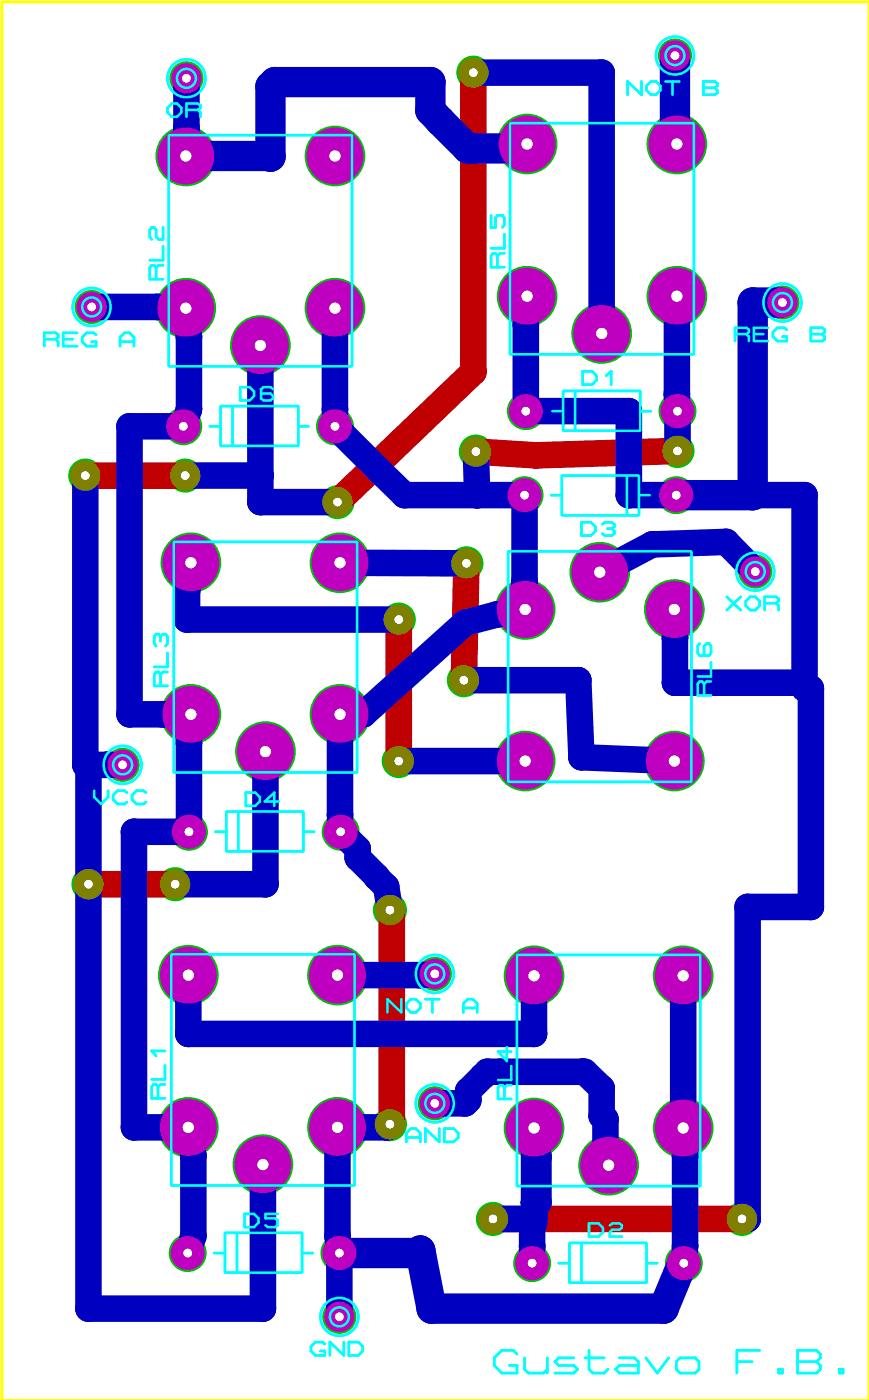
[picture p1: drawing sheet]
<svg xmlns="http://www.w3.org/2000/svg" width="58mm" height="94mm" viewBox="0 0 58 94" stroke-linecap="round" stroke-linejoin="round" font-family="sans-serif">
<g fill="#00c000">
<circle cx="26.7" cy="41.5" r="1.14"/>
<circle cx="26.7" cy="51" r="1.14"/>
<circle cx="33" cy="81.7" r="1.14"/>
<circle cx="49.7" cy="81.7" r="1.14"/>
<circle cx="31.2" cy="37.8" r="1.14"/>
<circle cx="31.1" cy="45.6" r="1.14"/>
<circle cx="5.9" cy="59.3" r="1.14"/>
<circle cx="11.7" cy="59.3" r="1.14"/>
<circle cx="45.4" cy="30.2" r="1.14"/>
<circle cx="31.9" cy="30.3" r="1.14"/>
<circle cx="12.4" cy="31.9" r="1.14"/>
<circle cx="5.7" cy="31.9" r="1.14"/>
<circle cx="22.6" cy="33.7" r="1.14"/>
<circle cx="31.7" cy="4.9" r="1.14"/>
<circle cx="26.1" cy="75.4" r="1.14"/>
<circle cx="26.1" cy="61" r="1.14"/>
<circle cx="12.6" cy="75.6" r="2.03"/>
<circle cx="22.6" cy="75.6" r="2.03"/>
<circle cx="17.6" cy="78.1" r="2.03"/>
<circle cx="22.6" cy="65.4" r="2.03"/>
<circle cx="12.6" cy="65.4" r="2.03"/>
<circle cx="12.4" cy="20.7" r="2.03"/>
<circle cx="22.4" cy="20.7" r="2.03"/>
<circle cx="17.4" cy="23.2" r="2.03"/>
<circle cx="22.4" cy="10.5" r="2.03"/>
<circle cx="12.4" cy="10.5" r="2.03"/>
<circle cx="12.8" cy="47.9" r="2.03"/>
<circle cx="22.8" cy="47.9" r="2.03"/>
<circle cx="17.8" cy="50.4" r="2.03"/>
<circle cx="22.8" cy="37.7" r="2.03"/>
<circle cx="12.8" cy="37.7" r="2.03"/>
<circle cx="35.8" cy="75.6" r="2.03"/>
<circle cx="45.8" cy="75.6" r="2.03"/>
<circle cx="40.8" cy="78.1" r="2.03"/>
<circle cx="45.8" cy="65.4" r="2.03"/>
<circle cx="35.8" cy="65.4" r="2.03"/>
<circle cx="35.3" cy="19.9" r="2.03"/>
<circle cx="45.3" cy="19.9" r="2.03"/>
<circle cx="40.3" cy="22.4" r="2.03"/>
<circle cx="45.3" cy="9.7" r="2.03"/>
<circle cx="35.3" cy="9.7" r="2.03"/>
<circle cx="45.2" cy="40.9" r="2.03"/>
<circle cx="35.2" cy="40.9" r="2.03"/>
<circle cx="40.2" cy="38.4" r="2.03"/>
<circle cx="35.2" cy="51" r="2.03"/>
<circle cx="45.2" cy="51" r="2.03"/>
<circle cx="45.4" cy="27.6" r="1.27"/>
<circle cx="35.2" cy="27.6" r="1.27"/>
<circle cx="45.8" cy="84.7" r="1.27"/>
<circle cx="35.6" cy="84.7" r="1.27"/>
<circle cx="22.8" cy="55.8" r="1.27"/>
<circle cx="12.7" cy="55.8" r="1.27"/>
<circle cx="22.7" cy="84" r="1.27"/>
<circle cx="12.6" cy="84" r="1.27"/>
<circle cx="22.4" cy="28.6" r="1.27"/>
<circle cx="12.3" cy="28.6" r="1.27"/>
<circle cx="35.1" cy="33.2" r="1.27"/>
<circle cx="45.3" cy="33.2" r="1.27"/>
<circle cx="50.6" cy="38.3" r="1.14"/>
<circle cx="12.5" cy="5.2" r="1.14"/>
<circle cx="29.1" cy="74" r="1.14"/>
<circle cx="29.1" cy="65.3" r="1.14"/>
<circle cx="45.2" cy="3.7" r="1.14"/>
<circle cx="6.1" cy="20.6" r="1.14"/>
<circle cx="52.4" cy="20.3" r="1.14"/>
<circle cx="22.7" cy="88.3" r="1.14"/>
<circle cx="8.2" cy="51.3" r="1.14"/>
</g>
<g fill="none" stroke="#0ff" stroke-width=".17">
<path d="M10.5 17.9l-.2-.1h-.1l-.2 .1v.8h.9M10.5 17.9v.8M10.9 15.2v.8h-.3l-.1-.1v-.5l-.2-.2h-.1l-.2 .2v.5l.2 .1M10.9 17.8h-.3l-.1 .1M10.9 16.5v.9h-.9M11.3 9.1h12.3v15.5h-12.3zM11.5 6.9h.4l.2 .3v.3l-.2 .3h-.4l-.3-.3v-.3zM12.5 7.4h.8M13.3 7.4l.1-.2v-.1l-.1-.2h-.8v.9M13.3 7.4l.1 .1v.3M32.9 14.4v.8h.3v-.6l.1-.2h.4l.1 .2v.5l-.1 .1M33.3 17.1l-.1-.1h-.2l-.1 .1v.8h.9"/>
<path d="M33.3 17.1v.8M33.8 15.7v.9h-.9M33.8 17h-.3l-.2 .1M34.2 8.3h12.3v15.4h-12.3zM43 5.5v.8l-1-.8v.8M43.3 5.8l.3-.3h.3l.3 .3v.3l-.3 .2h-.3l-.3-.2zM44.6 5.5h.9M45 5.5v.8M47.1 5.5h.8l.1 .1v.2l-.1 .1 .1 .2v.1l-.1 .1h-.8zM47.1 5.9h.8M3 22.7h.7M3.7 22.7l.2-.1v-.2l-.2-.1h-.7v.9"/>
<path d="M3.7 22.7l.2 .2v.3M4.2 22.7h.7M5.2 22.3h-1v.9h1M6.4 22.4l-.1-.1h-.5l-.3 .3v.3l.3 .3h.6v-.3h-.3M8 23.2v-.6l.3-.3h.4l.3 .3v.6M8 22.9h1M11.6 36.3h12.3v15.5h-12.3zM14.1 28.6h.7M14.8 27.2h5.2v2.7h-5.2zM15.6 27.3v2.6M16.1 26h.6l.3 .2v.3l-.3 .3h-.6zM18.3 26.1l-.2-.1h-.4l-.2 .1v.6l.2 .1h.4l.2-.1v-.2l-.2-.1h-.6"/>
<path d="M20 28.6h.7M34 37h12.3v15.4h-12.3zM36.9 33.2h.7M37 27.6h.7M37.6 31.9h5.2v2.6h-5.2zM37.7 26.2h5.2v2.7h-5.2zM38.5 26.2v2.6M38.9 35h.7l.3 .3v.3l-.3 .3h-.7zM39 24.9h.7l.3 .3v.3l-.3 .3h-.7zM40.3 35.1l.2-.1h.5l.1 .1v.2l-.1 .1M40.6 25.2l.3-.3v.9M40.7 35.4h.3"/>
<path d="M41 35.4l.1 .2v.2l-.1 .1h-.5l-.2-.1M42 31.9v2.6M42.8 33.2h.7M42.9 27.6h.7M49.2 22.4h.8M50 22.4l.2-.1v-.2l-.2-.1h-.8v.9M50 22.4l.2 .2v.3M50.5 22.4h.6M51.4 22h-.9v.9h.9M52.7 22.1l-.2-.1h-.4l-.3 .3v.3l.3 .3h.6v-.3h-.3M54.3 22h.8l.1 .1v.2l-.1 .1 .1 .2v.1l-.1 .2h-.8zM54.3 22.4h.8"/>
<path d="M6.3 53v.4l.5 .5 .4-.5v-.4M8.5 53.1l-.2-.1h-.4l-.3 .3v.3l.3 .3h.4l.2-.1M9.8 53.1l-.2-.1h-.5l-.3 .3v.3l.3 .3h.5l.2-.1M10.8 45.2l-.2-.2h-.1l-.2 .2v.8h.9M10.8 42.7l-.2-.2h-.1l-.2 .2v.4l.2 .2M10.8 42.7v.3M10.8 45.2v.8M10.8 42.7l.1-.2h.2l.1 .2v.4l-.1 .2M11.2 45h-.3l-.1 .2M11.2 43.8v.9h-.9M14.4 55.8h.8M15.2 54.4h5.1v2.7h-5.1z"/>
<path d="M16 54.4v2.6M16.5 53.1h.6l.3 .3v.3l-.3 .3h-.6zM18.7 53.7h-1l.7-.6v.9M20.3 55.8h.7M46.9 43.1l-.2 .2v.5l.2 .1h.6l.1-.1v-.5l-.1-.2h-.2l-.1 .2v.6M47.2 45.8l-.2-.1h-.1l-.2 .1v.8h.9M47.2 45.8v.8M47.6 45.7h-.3l-.1 .1M47.6 44.4v.9h-.9M48.7 40l.9 .9M49.6 40l-.9 .9M50 40.3l.2-.3h.4l.3 .3v.3l-.3 .3h-.4l-.2-.3z"/>
<path d="M51.2 40.4h.8M52 40.4l.2-.1v-.2l-.2-.1h-.8v.9M52 40.4l.2 .2v.3M10.6 72.9l-.1-.2h-.2l-.1 .2v.7h.8M10.6 72.9v.7M11 72.7h-.2l-.2 .2M11 71.4v.9h-.8M11 70.4h-.8l.3 .4M11.5 64h12.2v15.5h-12.2zM26.9 67v.9l-.9-.9v.9M27.2 76.5v-.6l.3-.3h.4l.3 .3v.6M27.2 76.2h1"/>
<path d="M27.5 67h.4l.3 .3v.3l-.3 .3h-.4l-.3-.3v-.3zM28.5 67h.9M29 67v.9M29.4 75.6v.9l-.9-.9v.9M29.8 75.6h.6l.3 .3v.3l-.3 .3h-.6zM31 67.9v-.6l.3-.3h.4l.3 .3v.6M31 67.6h1M33.8 72.9l-.1-.2h-.2l-.1 .2v.8h.8M33.8 72.9v.8M34 70.2v.9l-.6-.6h.8M34.2 72.7h-.2l-.2 .2M34.2 71.5v.9h-.8"/>
<path d="M34.6 64h12.3v15.5h-12.3zM14.4 84h.7M15.1 82.6h5.1v2.7h-5.1zM15.9 82.7v2.6M16.4 81.4h.6l.3 .3v.3l-.3 .3h-.6zM18.6 81.4h-.8v.3h.6l.2 .1v.3l-.2 .2h-.5l-.1-.2M20.2 84h.8M21.8 90.1l-.2-.1h-.5l-.3 .3v.3l.3 .2h.7v-.2h-.3M23 90v.8l-.9-.8v.8M23.4 90h.6l.3 .3v.3l-.3 .2h-.6zM34.6 90.8l-.2-.3h-.8l-.5 .5v.5l.5 .5h1v-.5h-.5M35.1 91v.8l.3 .2h1l.3-.2"/>
<path d="M36.7 91v1M37.4 84.7h.7M38.1 83.3h5.2v2.7h-5.2zM38.4 91h-1l-.2 .3 .2 .2h1l.3 .3-.3 .2h-1.2M38.9 83.3v2.6M39.2 91h1.3M39.5 82h.6l.3 .3v.3l-.3 .3h-.6zM39.5 90.5v1.3l.2 .2h.8l.2-.2M40.9 82.1l.1-.1h.5l.2 .1v.2l-.2 .1h-.5l-.1 .2v.3h.8M41.5 91h1l.3 .3v.7h-1.3l-.3-.2 .3-.3h1.3M43.3 91l.7 1 .8-1M43.3 84.7h.7"/>
<path d="M45.3 91.3l.3-.3h1l.2 .3v.5l-.2 .2h-1l-.3-.2zM49.4 91.3h1M50.9 90.5h-1.5v1.5M52.2 91.8h.2v.2h-.2zM53.4 90.5h1.3l.2 .3v.2l-.2 .3 .2 .2v.3l-.2 .2h-1.3zM53.4 91.3h1.3M56.2 91.8h.3v.2h-.3z"/>
<circle cx="12.5" cy="5.2" r="1.27"/>
<circle cx="12.5" cy="5.2" r=".64"/>
<circle cx="45.2" cy="3.7" r="1.27"/>
<circle cx="45.2" cy="3.7" r=".64"/>
<circle cx="6.1" cy="20.6" r="1.27"/>
<circle cx="6.1" cy="20.6" r=".64"/>
<circle cx="50.6" cy="38.3" r="1.27"/>
<circle cx="50.6" cy="38.3" r=".64"/>
<circle cx="52.4" cy="20.3" r="1.27"/>
<circle cx="52.4" cy="20.3" r=".64"/>
<circle cx="8.2" cy="51.3" r="1.27"/>
<circle cx="8.2" cy="51.3" r=".64"/>
<circle cx="29.1" cy="65.3" r="1.27"/>
<circle cx="29.1" cy="74" r="1.27"/>
<circle cx="29.1" cy="74" r=".64"/>
<circle cx="29.1" cy="65.3" r=".64"/>
<circle cx="22.7" cy="88.3" r="1.27"/>
<circle cx="22.7" cy="88.3" r=".64"/>
</g>
<path d="M.1 .1h58.1v93.8h-58.1z" fill="none" stroke="#ff0" stroke-width=".17"/>
<path d="M31.2 37.8l-.1 7.8M45.4 30.2l-9.5 .3M5.9 59.3h5.8M26.7 41.5v9.5M33 81.7h16.7" fill="none" stroke="#c00000" stroke-width="1.8"/>
<circle cx="35.9" cy="30.5" r=".89" fill="#c00000"/>
<path d="M5.7 31.9h6.7M31.7 24.9l-9.1 8.8M31.9 30.3l4 .2" fill="none" stroke="#c00000" stroke-width="1.8"/>
<circle cx="31.7" cy="24.9" r=".89" fill="#c00000"/>
<path d="M31.7 4.9v20" fill="none" stroke="#c00000" stroke-width="1.8"/>
<g fill="#c00000">
<circle cx="26.1" cy="75.4" r=".89"/>
<circle cx="26.1" cy="61" r=".89"/>
</g>
<path d="M26.1 75.4h.1" fill="none" stroke="#c00000" stroke-width="1.8"/>
<circle cx="26.2" cy="75.4" r=".89" fill="#c00000"/>
<path d="M26.2 61v14.4" fill="none" stroke="#c00000" stroke-width="1.8"/>
<circle cx="26.2" cy="61" r=".89" fill="#c00000"/>
<path d="M26.1 61h.1" fill="none" stroke="#c00000" stroke-width="1.8"/>
<path d="M12.5 5.2v3.4" fill="none" stroke="#0000c0" stroke-width="1.8"/>
<circle cx="12.5" cy="8.6" r=".89" fill="#0000c0"/>
<path d="M12.5 8.6l-.1 1.9M6.1 20.6h4.4" fill="none" stroke="#0000c0" stroke-width="1.8"/>
<circle cx="10.5" cy="20.6" r=".89" fill="#0000c0"/>
<path d="M10.5 20.6l1.9 .1 .3 1.9" fill="none" stroke="#0000c0" stroke-width="1.8"/>
<circle cx="12.7" cy="22.6" r=".89" fill="#0000c0"/>
<path d="M12.7 22.6v4.8" fill="none" stroke="#0000c0" stroke-width="1.8"/>
<circle cx="12.7" cy="27.4" r=".89" fill="#0000c0"/>
<path d="M12.7 27.4l-.4 1.2M22.4 20.7v6.7" fill="none" stroke="#0000c0" stroke-width="1.8"/>
<circle cx="22.4" cy="27.4" r=".89" fill="#0000c0"/>
<path d="M22.4 27.4v1.2M35.2 21.8v5.8" fill="none" stroke="#0000c0" stroke-width="1.8"/>
<circle cx="35.2" cy="21.8" r=".89" fill="#0000c0"/>
<path d="M35.3 19.9l-.1 1.9M45.3 19.9v6.5" fill="none" stroke="#0000c0" stroke-width="1.8"/>
<circle cx="45.3" cy="26.4" r=".89" fill="#0000c0"/>
<path d="M45.3 26.4l.1 1.2M48.6 36.3l2 2" fill="none" stroke="#0000c0" stroke-width="1.8"/>
<circle cx="48.6" cy="36.3" r=".89" fill="#0000c0"/>
<path d="M48.6 36.3l-4.9 .2" fill="none" stroke="#0000c0" stroke-width="1.8"/>
<circle cx="43.7" cy="36.5" r=".89" fill="#0000c0"/>
<path d="M35.1 33.2v5.7M43.7 36.5l-3.5 1.9" fill="none" stroke="#0000c0" stroke-width="1.8"/>
<circle cx="35.1" cy="38.9" r=".89" fill="#0000c0"/>
<path d="M8.7 28.6h3.6M35.1 38.9l.1 2" fill="none" stroke="#0000c0" stroke-width="1.8"/>
<circle cx="8.7" cy="28.6" r=".89" fill="#0000c0"/>
<path d="M8.7 28.6v19.3" fill="none" stroke="#0000c0" stroke-width="1.8"/>
<circle cx="8.7" cy="47.9" r=".89" fill="#0000c0"/>
<path d="M8.7 47.9h2.2" fill="none" stroke="#0000c0" stroke-width="1.8"/>
<circle cx="10.9" cy="47.9" r=".89" fill="#0000c0"/>
<path d="M10.9 47.9h1.9M12.7 49.8v6" fill="none" stroke="#0000c0" stroke-width="1.8"/>
<circle cx="12.7" cy="49.8" r=".89" fill="#0000c0"/>
<path d="M12.8 47.9l-.1 1.9M22.8 47.9h1.5" fill="none" stroke="#0000c0" stroke-width="1.8"/>
<circle cx="24.3" cy="47.9" r=".89" fill="#0000c0"/>
<path d="M31.2 41.7l-6.9 6.2" fill="none" stroke="#0000c0" stroke-width="1.8"/>
<circle cx="31.2" cy="41.7" r=".89" fill="#0000c0"/>
<path d="M33.3 41.2l-2.1 .5" fill="none" stroke="#0000c0" stroke-width="1.8"/>
<circle cx="33.3" cy="41.2" r=".89" fill="#0000c0"/>
<path d="M12.8 37.7l-.3 1.9M35.2 40.9l-1.9 .3" fill="none" stroke="#0000c0" stroke-width="1.8"/>
<circle cx="12.5" cy="39.6" r=".89" fill="#0000c0"/>
<path d="M12.5 39.6v1.9" fill="none" stroke="#0000c0" stroke-width="1.8"/>
<circle cx="12.5" cy="41.5" r=".89" fill="#0000c0"/>
<path d="M12.5 41.5h14.2M22.8 47.9v6.7M26.7 51h8.5" fill="none" stroke="#0000c0" stroke-width="1.8"/>
<circle cx="22.8" cy="54.6" r=".89" fill="#0000c0"/>
<path d="M22.8 54.6v1.2M22.6 65.4h5.5" fill="none" stroke="#0000c0" stroke-width="1.8"/>
<circle cx="28.1" cy="65.4" r=".89" fill="#0000c0"/>
<path d="M12.6 65.4v3.9M29.1 65.3l-1 .1" fill="none" stroke="#0000c0" stroke-width="1.8"/>
<circle cx="12.6" cy="69.3" r=".89" fill="#0000c0"/>
<path d="M12.6 69.3h23.2" fill="none" stroke="#0000c0" stroke-width="1.8"/>
<circle cx="35.8" cy="69.3" r=".89" fill="#0000c0"/>
<path d="M12.6 75.6l.4 1.9M35.8 65.4v3.9" fill="none" stroke="#0000c0" stroke-width="1.8"/>
<circle cx="13" cy="77.5" r=".89" fill="#0000c0"/>
<path d="M13 77.5v5.3" fill="none" stroke="#0000c0" stroke-width="1.8"/>
<circle cx="13" cy="82.8" r=".89" fill="#0000c0"/>
<path d="M22.6 75.6v7.2M13 82.8l-.4 1.2" fill="none" stroke="#0000c0" stroke-width="1.8"/>
<circle cx="22.6" cy="82.8" r=".89" fill="#0000c0"/>
<path d="M35.2 27.6h6.9M45.8 65.4v10.2M22.6 82.8l.1 1.2v4.3" fill="none" stroke="#0000c0" stroke-width="1.8"/>
<circle cx="42.1" cy="27.6" r=".89" fill="#0000c0"/>
<path d="M42.1 27.6v5.6" fill="none" stroke="#0000c0" stroke-width="1.8"/>
<circle cx="42.1" cy="33.2" r=".89" fill="#0000c0"/>
<path d="M42.1 33.2h3.2" fill="none" stroke="#0000c0" stroke-width="1.8"/>
<circle cx="35.8" cy="80.6" r=".89" fill="#0000c0"/>
<path d="M35.8 75.6l.3 1.9" fill="none" stroke="#0000c0" stroke-width="1.8"/>
<circle cx="36.1" cy="77.5" r=".89" fill="#0000c0"/>
<path d="M36.1 77.5v3.1" fill="none" stroke="#0000c0" stroke-width="1.8"/>
<circle cx="36.1" cy="80.6" r=".89" fill="#0000c0"/>
<path d="M35.8 80.6h.3" fill="none" stroke="#0000c0" stroke-width="1.8"/>
<circle cx="35.8" cy="80.6" r=".89" fill="#0000c0"/>
<path d="M35.8 75.6v5" fill="none" stroke="#0000c0" stroke-width="1.8"/>
<g fill="#0000c0">
<circle cx="35.8" cy="80.6" r=".89"/>
<circle cx="35.8" cy="81.3" r=".89"/>
</g>
<path d="M35.8 80.6v.7" fill="none" stroke="#0000c0" stroke-width="1.8"/>
<g fill="#0000c0">
<circle cx="35.8" cy="81.3" r=".89"/>
<circle cx="35.8" cy="81.4" r=".89"/>
</g>
<path d="M45.6 75.6h.2M35.8 81.3v.1" fill="none" stroke="#0000c0" stroke-width="1.8"/>
<circle cx="45.6" cy="75.6" r=".89" fill="#0000c0"/>
<path d="M45.6 75.6l.3 1.9" fill="none" stroke="#0000c0" stroke-width="1.8"/>
<circle cx="45.9" cy="77.5" r=".89" fill="#0000c0"/>
<path d="M45.9 77.5v6" fill="none" stroke="#0000c0" stroke-width="1.8"/>
<circle cx="45.9" cy="83.5" r=".89" fill="#0000c0"/>
<path d="M45.9 83.5l-.1 1.2" fill="none" stroke="#0000c0" stroke-width="1.8"/>
<circle cx="35.8" cy="82" r=".89" fill="#0000c0"/>
<path d="M35.6 82h.2" fill="none" stroke="#0000c0" stroke-width="1.8"/>
<circle cx="35.6" cy="82" r=".89" fill="#0000c0"/>
<path d="M35.6 82v1.5" fill="none" stroke="#0000c0" stroke-width="1.8"/>
<circle cx="35.6" cy="83.5" r=".89" fill="#0000c0"/>
<path d="M35.6 83.5v1.2" fill="none" stroke="#0000c0" stroke-width="1.8"/>
<g fill="#0000c0">
<circle cx="35.8" cy="81.4" r=".89"/>
<circle cx="35.8" cy="81.7" r=".89"/>
</g>
<path d="M35.8 81.4v.3" fill="none" stroke="#0000c0" stroke-width="1.8"/>
<circle cx="35.8" cy="81.7" r=".89" fill="#0000c0"/>
<path d="M33 81.7h2.8" fill="none" stroke="#0000c0" stroke-width="1.8"/>
<circle cx="53.9" cy="46.1" r=".89" fill="#0000c0"/>
<path d="M49.7 81.7h.4" fill="none" stroke="#0000c0" stroke-width="1.8"/>
<circle cx="50.1" cy="81.7" r=".89" fill="#0000c0"/>
<path d="M50.1 60.8v20.9" fill="none" stroke="#0000c0" stroke-width="1.8"/>
<circle cx="50.1" cy="60.8" r=".89" fill="#0000c0"/>
<path d="M50.1 60.8h4.2" fill="none" stroke="#0000c0" stroke-width="1.8"/>
<circle cx="54.3" cy="60.8" r=".89" fill="#0000c0"/>
<path d="M54.3 46.1v14.7" fill="none" stroke="#0000c0" stroke-width="1.8"/>
<circle cx="54.3" cy="46.1" r=".89" fill="#0000c0"/>
<path d="M53.9 46.1h.4" fill="none" stroke="#0000c0" stroke-width="1.8"/>
<g fill="#0000c0">
<circle cx="35.8" cy="82" r=".89"/>
<circle cx="35.8" cy="81.7" r=".89"/>
</g>
<path d="M22.8 37.7l8.4 .1M31.1 45.6h7.6M35.8 81.7v.3" fill="none" stroke="#0000c0" stroke-width="1.8"/>
<circle cx="38.7" cy="45.6" r=".89" fill="#0000c0"/>
<path d="M38.7 45.6l.2 5.2" fill="none" stroke="#0000c0" stroke-width="1.8"/>
<circle cx="38.9" cy="50.8" r=".89" fill="#0000c0"/>
<path d="M38.9 50.8l6.3 .2" fill="none" stroke="#0000c0" stroke-width="1.8"/>
<g fill="#0000c0">
<circle cx="53.9" cy="46.1" r=".89"/>
<circle cx="53.9" cy="45.8" r=".89"/>
</g>
<path d="M53.9 45.8v.3" fill="none" stroke="#0000c0" stroke-width="1.8"/>
<circle cx="53.9" cy="45.8" r=".89" fill="#0000c0"/>
<path d="M45.2 45.8h8.7" fill="none" stroke="#0000c0" stroke-width="1.8"/>
<circle cx="45.2" cy="45.8" r=".89" fill="#0000c0"/>
<path d="M45.2 42.8v3" fill="none" stroke="#0000c0" stroke-width="1.8"/>
<circle cx="45.2" cy="42.8" r=".89" fill="#0000c0"/>
<path d="M9 55.8h3.7M45.2 40.9v1.9" fill="none" stroke="#0000c0" stroke-width="1.8"/>
<circle cx="9" cy="55.8" r=".89" fill="#0000c0"/>
<path d="M9 55.8v19.8" fill="none" stroke="#0000c0" stroke-width="1.8"/>
<circle cx="9" cy="75.6" r=".89" fill="#0000c0"/>
<path d="M11.7 59.3h6.1M9 75.6h3.6" fill="none" stroke="#0000c0" stroke-width="1.8"/>
<circle cx="17.8" cy="59.3" r=".89" fill="#0000c0"/>
<path d="M17.8 50.4v8.9" fill="none" stroke="#0000c0" stroke-width="1.8"/>
<circle cx="32" cy="33.2" r=".89" fill="#0000c0"/>
<path d="M32 33.2h3.1" fill="none" stroke="#0000c0" stroke-width="1.8"/>
<circle cx="32" cy="33.2" r=".89" fill="#0000c0"/>
<path d="M22.4 28.6l3.1 3" fill="none" stroke="#0000c0" stroke-width="1.8"/>
<circle cx="25.5" cy="31.6" r=".89" fill="#0000c0"/>
<path d="M25.5 31.6l1.6 1.6" fill="none" stroke="#0000c0" stroke-width="1.8"/>
<circle cx="27.1" cy="33.2" r=".89" fill="#0000c0"/>
<path d="M27.1 33.2h4.9M45.4 27.6v2.6" fill="none" stroke="#0000c0" stroke-width="1.8"/>
<circle cx="32" cy="33.2" r=".89" fill="#0000c0"/>
<path d="M31.9 30.3l.1 2.9M17.6 78.1v9.6" fill="none" stroke="#0000c0" stroke-width="1.8"/>
<circle cx="17.6" cy="87.7" r=".89" fill="#0000c0"/>
<path d="M5.9 87.7h11.7" fill="none" stroke="#0000c0" stroke-width="1.8"/>
<circle cx="5.9" cy="87.7" r=".89" fill="#0000c0"/>
<path d="M5.9 59.3v28.4" fill="none" stroke="#0000c0" stroke-width="1.8"/>
<circle cx="5.9" cy="51.3" r=".89" fill="#0000c0"/>
<path d="M5.9 51.3v8" fill="none" stroke="#0000c0" stroke-width="1.8"/>
<g fill="#0000c0">
<circle cx="5.9" cy="51.3" r=".89"/>
<circle cx="7.2" cy="51.3" r=".89"/>
</g>
<path d="M5.9 51.3h1.3" fill="none" stroke="#0000c0" stroke-width="1.8"/>
<circle cx="7.2" cy="51.3" r=".89" fill="#0000c0"/>
<path d="M7.2 51.3h1" fill="none" stroke="#0000c0" stroke-width="1.8"/>
<circle cx="5.9" cy="51.3" r=".89" fill="#0000c0"/>
<path d="M5.7 31.9v19.4" fill="none" stroke="#0000c0" stroke-width="1.8"/>
<circle cx="5.7" cy="51.3" r=".89" fill="#0000c0"/>
<path d="M5.7 51.3h.2" fill="none" stroke="#0000c0" stroke-width="1.8"/>
<g fill="#0000c0">
<circle cx="17.4" cy="23.5" r=".89"/>
<circle cx="17.4" cy="31.9" r=".89"/>
</g>
<path d="M17.4 23.5v8.4" fill="none" stroke="#0000c0" stroke-width="1.8"/>
<circle cx="17.4" cy="23.5" r=".89" fill="#0000c0"/>
<path d="M17.4 23.2v.3" fill="none" stroke="#0000c0" stroke-width="1.8"/>
<circle cx="17.4" cy="31.9" r=".89" fill="#0000c0"/>
<path d="M12.4 31.9h5" fill="none" stroke="#0000c0" stroke-width="1.8"/>
<circle cx="17.4" cy="31.9" r=".89" fill="#0000c0"/>
<path d="M17.4 31.9v1.8" fill="none" stroke="#0000c0" stroke-width="1.8"/>
<circle cx="17.4" cy="33.7" r=".89" fill="#0000c0"/>
<path d="M31.7 4.9h8.6M17.4 33.7h5.2" fill="none" stroke="#0000c0" stroke-width="1.8"/>
<circle cx="40.3" cy="4.9" r=".89" fill="#0000c0"/>
<path d="M40.3 4.9v17.5" fill="none" stroke="#0000c0" stroke-width="1.8"/>
<circle cx="50.4" cy="33.2" r="1.02" fill="#0000c0"/>
<path d="M45.3 33.2h5.1" fill="none" stroke="#0000c0" stroke-width="2"/>
<circle cx="50.4" cy="33.2" r="1.02" fill="#0000c0"/>
<path d="M50.4 20.3v12.9" fill="none" stroke="#0000c0" stroke-width="2"/>
<circle cx="50.4" cy="20.3" r="1.02" fill="#0000c0"/>
<path d="M50.4 20.3h2" fill="none" stroke="#0000c0" stroke-width="2"/>
<g fill="#0000c0">
<circle cx="50.4" cy="33.2" r=".89"/>
<circle cx="53.9" cy="45.8" r=".89"/>
</g>
<path d="M50.4 33.2h3.5" fill="none" stroke="#0000c0" stroke-width="1.8"/>
<circle cx="53.9" cy="33.2" r=".89" fill="#0000c0"/>
<path d="M53.9 33.2v12.6" fill="none" stroke="#0000c0" stroke-width="1.8"/>
<path d="M22.7 84h5.3" fill="none" stroke="#0000c0" stroke-width="2"/>
<circle cx="28" cy="84" r="1.02" fill="#0000c0"/>
<path d="M28.2 83.8l-.2 .2" fill="none" stroke="#0000c0" stroke-width="2"/>
<circle cx="28.2" cy="83.8" r="1.02" fill="#0000c0"/>
<path d="M28.2 83.8l.7 3.9" fill="none" stroke="#0000c0" stroke-width="2"/>
<circle cx="28.9" cy="87.7" r="1.02" fill="#0000c0"/>
<path d="M28.9 87.7h15.5" fill="none" stroke="#0000c0" stroke-width="2"/>
<circle cx="44.4" cy="87.7" r="1.02" fill="#0000c0"/>
<path d="M45.7 84.8l-1.3 2.9" fill="none" stroke="#0000c0" stroke-width="2"/>
<circle cx="45.7" cy="84.8" r="1.02" fill="#0000c0"/>
<path d="M45.8 84.7l-.1 .1" fill="none" stroke="#0000c0" stroke-width="2"/>
<path d="M29.1 74h2.1" fill="none" stroke="#0000c0" stroke-width="1.8"/>
<circle cx="31.2" cy="74" r=".89" fill="#0000c0"/>
<path d="M31.4 73.7l-.2 .3" fill="none" stroke="#0000c0" stroke-width="1.8"/>
<circle cx="31.4" cy="73.7" r=".89" fill="#0000c0"/>
<path d="M31.4 73.1v.6" fill="none" stroke="#0000c0" stroke-width="1.8"/>
<circle cx="31.4" cy="73.1" r=".89" fill="#0000c0"/>
<path d="M32.3 72.1l-.9 1" fill="none" stroke="#0000c0" stroke-width="1.8"/>
<circle cx="32.3" cy="72.1" r=".89" fill="#0000c0"/>
<path d="M32.6 71.8l-.3 .3" fill="none" stroke="#0000c0" stroke-width="1.8"/>
<circle cx="32.6" cy="71.8" r=".89" fill="#0000c0"/>
<path d="M32.6 71.8h.9" fill="none" stroke="#0000c0" stroke-width="1.8"/>
<circle cx="33.5" cy="71.8" r=".89" fill="#0000c0"/>
<path d="M33.5 71.8h5.5" fill="none" stroke="#0000c0" stroke-width="1.8"/>
<circle cx="39" cy="71.8" r=".89" fill="#0000c0"/>
<path d="M39 71.8h.1" fill="none" stroke="#0000c0" stroke-width="1.8"/>
<circle cx="39" cy="71.8" r=".89" fill="#0000c0"/>
<path d="M39 71.8h.2" fill="none" stroke="#0000c0" stroke-width="1.8"/>
<circle cx="39.2" cy="71.8" r=".89" fill="#0000c0"/>
<path d="M39.2 71.8l1.1 1.1" fill="none" stroke="#0000c0" stroke-width="1.8"/>
<circle cx="40.3" cy="72.9" r=".89" fill="#0000c0"/>
<path d="M40.3 72.9v1.9" fill="none" stroke="#0000c0" stroke-width="1.8"/>
<circle cx="40.3" cy="74.8" r=".89" fill="#0000c0"/>
<path d="M40.3 74.8l.3 .2" fill="none" stroke="#0000c0" stroke-width="1.8"/>
<circle cx="40.6" cy="75" r=".89" fill="#0000c0"/>
<path d="M40.6 75v2.9" fill="none" stroke="#0000c0" stroke-width="1.8"/>
<circle cx="40.6" cy="77.9" r=".89" fill="#0000c0"/>
<path d="M40.6 77.9l.2 .2" fill="none" stroke="#0000c0" stroke-width="1.8"/>
<circle cx="26.1" cy="75.4" r=".89" fill="#0000c0"/>
<path d="M22.6 75.6h3.4" fill="none" stroke="#0000c0" stroke-width="1.8"/>
<circle cx="26" cy="75.6" r=".89" fill="#0000c0"/>
<path d="M26.1 75.4l-.1 .2" fill="none" stroke="#0000c0" stroke-width="1.8"/>
<circle cx="26.1" cy="61" r=".89" fill="#0000c0"/>
<path d="M25.9 59.4l.2 1.6" fill="none" stroke="#0000c0" stroke-width="1.8"/>
<circle cx="25.9" cy="59.4" r=".89" fill="#0000c0"/>
<path d="M25.2 58.8l.7 .6" fill="none" stroke="#0000c0" stroke-width="1.8"/>
<circle cx="25.2" cy="58.8" r=".89" fill="#0000c0"/>
<path d="M25.2 58.8h.1" fill="none" stroke="#0000c0" stroke-width="1.8"/>
<circle cx="25.2" cy="58.8" r=".89" fill="#0000c0"/>
<path d="M24 57.5l1.2 1.3" fill="none" stroke="#0000c0" stroke-width="1.8"/>
<circle cx="24" cy="57.5" r=".89" fill="#0000c0"/>
<path d="M24 56.9v.6" fill="none" stroke="#0000c0" stroke-width="1.8"/>
<circle cx="24" cy="56.9" r=".89" fill="#0000c0"/>
<path d="M22.8 55.8l1.2 1.1" fill="none" stroke="#0000c0" stroke-width="1.8"/>
<path d="M12.4 10.5h5.7" fill="none" stroke="#0000c0" stroke-width="2"/>
<circle cx="18.1" cy="10.5" r="1.02" fill="#0000c0"/>
<path d="M18.1 10.5h.1" fill="none" stroke="#0000c0" stroke-width="2"/>
<circle cx="18.1" cy="10.5" r="1.02" fill="#0000c0"/>
<path d="M18.1 5.8v4.7" fill="none" stroke="#0000c0" stroke-width="2"/>
<circle cx="18.1" cy="5.8" r="1.02" fill="#0000c0"/>
<path d="M18.4 5.5l-.3 .3" fill="none" stroke="#0000c0" stroke-width="2"/>
<circle cx="18.4" cy="5.5" r="1.02" fill="#0000c0"/>
<path d="M18.4 5.5h10.4" fill="none" stroke="#0000c0" stroke-width="2"/>
<circle cx="28.8" cy="5.5" r="1.02" fill="#0000c0"/>
<path d="M28.8 5.5v1.9" fill="none" stroke="#0000c0" stroke-width="2"/>
<circle cx="28.8" cy="7.4" r="1.02" fill="#0000c0"/>
<path d="M28.8 7.4l.7 .7" fill="none" stroke="#0000c0" stroke-width="2"/>
<circle cx="29.5" cy="8.1" r="1.02" fill="#0000c0"/>
<path d="M29.5 8.1l1.8 1.8" fill="none" stroke="#0000c0" stroke-width="2"/>
<circle cx="31.3" cy="9.9" r="1.02" fill="#0000c0"/>
<path d="M31.3 9.9h.4" fill="none" stroke="#0000c0" stroke-width="2"/>
<circle cx="31.7" cy="9.9" r="1.02" fill="#0000c0"/>
<path d="M31.7 9.9h3.3" fill="none" stroke="#0000c0" stroke-width="2"/>
<circle cx="35" cy="9.9" r="1.02" fill="#0000c0"/>
<path d="M35.3 9.7l-.3 .2M45.2 3.7v6" fill="none" stroke="#0000c0" stroke-width="2"/>
<circle cx="45.2" cy="9.7" r="1.02" fill="#0000c0"/>
<path d="M45.2 9.7l-.2 .2" fill="none" stroke="#0000c0" stroke-width="2"/>
<circle cx="45" cy="9.9" r="1.02" fill="#0000c0"/>
<path d="M45.3 9.7l-.3 .2" fill="none" stroke="#0000c0" stroke-width="2"/>
<circle cx="26.7" cy="41.5" r="1.02" fill="#808000"/>
<circle cx="26.7" cy="41.5" r=".3" fill="#fff"/>
<circle cx="26.7" cy="51" r="1.02" fill="#808000"/>
<circle cx="26.7" cy="51" r=".3" fill="#fff"/>
<circle cx="33" cy="81.7" r="1.02" fill="#808000"/>
<circle cx="33" cy="81.7" r=".3" fill="#fff"/>
<circle cx="49.7" cy="81.7" r="1.02" fill="#808000"/>
<circle cx="49.7" cy="81.7" r=".3" fill="#fff"/>
<circle cx="31.2" cy="37.8" r="1.02" fill="#808000"/>
<circle cx="31.2" cy="37.8" r=".3" fill="#fff"/>
<circle cx="31.1" cy="45.6" r="1.02" fill="#808000"/>
<circle cx="31.1" cy="45.6" r=".3" fill="#fff"/>
<circle cx="5.9" cy="59.3" r="1.02" fill="#808000"/>
<circle cx="5.9" cy="59.3" r=".3" fill="#fff"/>
<circle cx="11.7" cy="59.3" r="1.02" fill="#808000"/>
<circle cx="11.7" cy="59.3" r=".3" fill="#fff"/>
<circle cx="45.4" cy="30.2" r="1.02" fill="#808000"/>
<circle cx="45.4" cy="30.2" r=".3" fill="#fff"/>
<circle cx="31.9" cy="30.3" r="1.02" fill="#808000"/>
<circle cx="31.9" cy="30.3" r=".3" fill="#fff"/>
<circle cx="12.4" cy="31.9" r="1.02" fill="#808000"/>
<circle cx="12.4" cy="31.9" r=".3" fill="#fff"/>
<circle cx="5.7" cy="31.9" r="1.02" fill="#808000"/>
<circle cx="5.7" cy="31.9" r=".3" fill="#fff"/>
<circle cx="22.6" cy="33.7" r="1.02" fill="#808000"/>
<circle cx="22.6" cy="33.7" r=".3" fill="#fff"/>
<circle cx="31.7" cy="4.9" r="1.02" fill="#808000"/>
<circle cx="31.7" cy="4.9" r=".3" fill="#fff"/>
<circle cx="26.1" cy="75.4" r="1.02" fill="#808000"/>
<circle cx="26.1" cy="75.4" r=".3" fill="#fff"/>
<circle cx="26.1" cy="61" r="1.02" fill="#808000"/>
<circle cx="26.1" cy="61" r=".3" fill="#fff"/>
<circle cx="12.6" cy="75.6" r="1.91" fill="#c000c0"/>
<circle cx="12.6" cy="75.6" r=".38" fill="#fff"/>
<circle cx="22.6" cy="75.6" r="1.91" fill="#c000c0"/>
<circle cx="22.6" cy="75.6" r=".38" fill="#fff"/>
<circle cx="17.6" cy="78.1" r="1.91" fill="#c000c0"/>
<circle cx="17.6" cy="78.1" r=".38" fill="#fff"/>
<circle cx="22.6" cy="65.4" r="1.91" fill="#c000c0"/>
<circle cx="22.6" cy="65.4" r=".38" fill="#fff"/>
<circle cx="12.6" cy="65.4" r="1.91" fill="#c000c0"/>
<circle cx="12.6" cy="65.4" r=".38" fill="#fff"/>
<circle cx="12.4" cy="20.7" r="1.91" fill="#c000c0"/>
<circle cx="12.4" cy="20.7" r=".38" fill="#fff"/>
<circle cx="22.4" cy="20.7" r="1.91" fill="#c000c0"/>
<circle cx="22.4" cy="20.7" r=".38" fill="#fff"/>
<circle cx="17.4" cy="23.2" r="1.91" fill="#c000c0"/>
<circle cx="17.4" cy="23.2" r=".38" fill="#fff"/>
<circle cx="22.4" cy="10.5" r="1.91" fill="#c000c0"/>
<circle cx="22.4" cy="10.5" r=".38" fill="#fff"/>
<circle cx="12.4" cy="10.5" r="1.91" fill="#c000c0"/>
<circle cx="12.4" cy="10.5" r=".38" fill="#fff"/>
<circle cx="12.8" cy="47.9" r="1.91" fill="#c000c0"/>
<circle cx="12.8" cy="47.9" r=".38" fill="#fff"/>
<circle cx="22.8" cy="47.9" r="1.91" fill="#c000c0"/>
<circle cx="22.8" cy="47.9" r=".38" fill="#fff"/>
<circle cx="17.8" cy="50.4" r="1.91" fill="#c000c0"/>
<circle cx="17.8" cy="50.4" r=".38" fill="#fff"/>
<circle cx="22.8" cy="37.7" r="1.91" fill="#c000c0"/>
<circle cx="22.8" cy="37.7" r=".38" fill="#fff"/>
<circle cx="12.8" cy="37.7" r="1.91" fill="#c000c0"/>
<circle cx="12.8" cy="37.7" r=".38" fill="#fff"/>
<circle cx="35.8" cy="75.6" r="1.91" fill="#c000c0"/>
<circle cx="35.8" cy="75.6" r=".38" fill="#fff"/>
<circle cx="45.8" cy="75.6" r="1.91" fill="#c000c0"/>
<circle cx="45.8" cy="75.6" r=".38" fill="#fff"/>
<circle cx="40.8" cy="78.1" r="1.91" fill="#c000c0"/>
<circle cx="40.8" cy="78.1" r=".38" fill="#fff"/>
<circle cx="45.8" cy="65.4" r="1.91" fill="#c000c0"/>
<circle cx="45.8" cy="65.4" r=".38" fill="#fff"/>
<circle cx="35.8" cy="65.4" r="1.91" fill="#c000c0"/>
<circle cx="35.8" cy="65.4" r=".38" fill="#fff"/>
<circle cx="35.3" cy="19.9" r="1.91" fill="#c000c0"/>
<circle cx="35.3" cy="19.9" r=".38" fill="#fff"/>
<circle cx="45.3" cy="19.9" r="1.91" fill="#c000c0"/>
<circle cx="45.3" cy="19.9" r=".38" fill="#fff"/>
<circle cx="40.3" cy="22.4" r="1.91" fill="#c000c0"/>
<circle cx="40.3" cy="22.4" r=".38" fill="#fff"/>
<circle cx="45.3" cy="9.7" r="1.91" fill="#c000c0"/>
<circle cx="45.3" cy="9.7" r=".38" fill="#fff"/>
<circle cx="35.3" cy="9.7" r="1.91" fill="#c000c0"/>
<circle cx="35.3" cy="9.7" r=".38" fill="#fff"/>
<circle cx="45.2" cy="40.9" r="1.91" fill="#c000c0"/>
<circle cx="45.2" cy="40.9" r=".38" fill="#fff"/>
<circle cx="35.2" cy="40.9" r="1.91" fill="#c000c0"/>
<circle cx="35.2" cy="40.9" r=".38" fill="#fff"/>
<circle cx="40.2" cy="38.4" r="1.91" fill="#c000c0"/>
<circle cx="40.2" cy="38.4" r=".38" fill="#fff"/>
<circle cx="35.2" cy="51" r="1.91" fill="#c000c0"/>
<circle cx="35.2" cy="51" r=".38" fill="#fff"/>
<circle cx="45.2" cy="51" r="1.91" fill="#c000c0"/>
<circle cx="45.2" cy="51" r=".38" fill="#fff"/>
<circle cx="45.4" cy="27.6" r="1.14" fill="#c000c0"/>
<circle cx="45.4" cy="27.6" r=".3" fill="#fff"/>
<circle cx="35.2" cy="27.6" r="1.14" fill="#c000c0"/>
<circle cx="35.2" cy="27.6" r=".3" fill="#fff"/>
<circle cx="45.8" cy="84.7" r="1.14" fill="#c000c0"/>
<circle cx="45.8" cy="84.7" r=".3" fill="#fff"/>
<circle cx="35.6" cy="84.7" r="1.14" fill="#c000c0"/>
<circle cx="35.6" cy="84.7" r=".3" fill="#fff"/>
<circle cx="22.8" cy="55.8" r="1.14" fill="#c000c0"/>
<circle cx="22.8" cy="55.8" r=".3" fill="#fff"/>
<circle cx="12.7" cy="55.8" r="1.14" fill="#c000c0"/>
<circle cx="12.7" cy="55.8" r=".3" fill="#fff"/>
<circle cx="22.7" cy="84" r="1.14" fill="#c000c0"/>
<circle cx="22.7" cy="84" r=".3" fill="#fff"/>
<circle cx="12.6" cy="84" r="1.14" fill="#c000c0"/>
<circle cx="12.6" cy="84" r=".3" fill="#fff"/>
<circle cx="22.4" cy="28.6" r="1.14" fill="#c000c0"/>
<circle cx="22.4" cy="28.6" r=".3" fill="#fff"/>
<circle cx="12.3" cy="28.6" r="1.14" fill="#c000c0"/>
<circle cx="12.3" cy="28.6" r=".3" fill="#fff"/>
<circle cx="35.1" cy="33.2" r="1.14" fill="#c000c0"/>
<circle cx="35.1" cy="33.2" r=".3" fill="#fff"/>
<circle cx="45.3" cy="33.2" r="1.14" fill="#c000c0"/>
<circle cx="45.3" cy="33.2" r=".3" fill="#fff"/>
<circle cx="50.6" cy="38.3" r="1.02" fill="#c000c0"/>
<circle cx="50.6" cy="38.3" r=".3" fill="#fff"/>
<circle cx="12.5" cy="5.2" r="1.02" fill="#c000c0"/>
<circle cx="12.5" cy="5.2" r=".3" fill="#fff"/>
<circle cx="29.1" cy="74" r="1.02" fill="#c000c0"/>
<circle cx="29.1" cy="74" r=".3" fill="#fff"/>
<circle cx="29.1" cy="65.3" r="1.02" fill="#c000c0"/>
<circle cx="29.1" cy="65.3" r=".3" fill="#fff"/>
<circle cx="45.2" cy="3.7" r="1.02" fill="#c000c0"/>
<circle cx="45.2" cy="3.7" r=".3" fill="#fff"/>
<circle cx="6.1" cy="20.6" r="1.02" fill="#c000c0"/>
<circle cx="6.1" cy="20.6" r=".3" fill="#fff"/>
<circle cx="52.4" cy="20.3" r="1.02" fill="#c000c0"/>
<circle cx="52.4" cy="20.3" r=".3" fill="#fff"/>
<circle cx="22.7" cy="88.3" r="1.02" fill="#c000c0"/>
<circle cx="22.7" cy="88.3" r=".3" fill="#fff"/>
<circle cx="8.2" cy="51.3" r="1.02" fill="#c000c0"/>
<circle cx="8.2" cy="51.3" r=".3" fill="#fff"/>
<g fill="none" stroke="#0ff" stroke-width=".17">
<path d="M10.5 17.9l-.2-.1h-.1l-.2 .1v.8h.9M10.5 17.9v.8M10.9 15.2v.8h-.3l-.1-.1v-.5l-.2-.2h-.1l-.2 .2v.5l.2 .1M10.9 17.8h-.3l-.1 .1M10.9 16.5v.9h-.9M11.3 9.1h12.3v15.5h-12.3zM11.5 6.9h.4l.2 .3v.3l-.2 .3h-.4l-.3-.3v-.3zM12.5 7.4h.8M13.3 7.4l.1-.2v-.1l-.1-.2h-.8v.9M13.3 7.4l.1 .1v.3M32.9 14.4v.8h.3v-.6l.1-.2h.4l.1 .2v.5l-.1 .1M33.3 17.1l-.1-.1h-.2l-.1 .1v.8h.9"/>
<path d="M33.3 17.1v.8M33.8 15.7v.9h-.9M33.8 17h-.3l-.2 .1M34.2 8.3h12.3v15.4h-12.3zM43 5.5v.8l-1-.8v.8M43.3 5.8l.3-.3h.3l.3 .3v.3l-.3 .2h-.3l-.3-.2zM44.6 5.5h.9M45 5.5v.8M47.1 5.5h.8l.1 .1v.2l-.1 .1 .1 .2v.1l-.1 .1h-.8zM47.1 5.9h.8M3 22.7h.7M3.7 22.7l.2-.1v-.2l-.2-.1h-.7v.9"/>
<path d="M3.7 22.7l.2 .2v.3M4.2 22.7h.7M5.2 22.3h-1v.9h1M6.4 22.4l-.1-.1h-.5l-.3 .3v.3l.3 .3h.6v-.3h-.3M8 23.2v-.6l.3-.3h.4l.3 .3v.6M8 22.9h1M11.6 36.3h12.3v15.5h-12.3zM14.1 28.6h.7M14.8 27.2h5.2v2.7h-5.2zM15.6 27.3v2.6M16.1 26h.6l.3 .2v.3l-.3 .3h-.6zM18.3 26.1l-.2-.1h-.4l-.2 .1v.6l.2 .1h.4l.2-.1v-.2l-.2-.1h-.6"/>
<path d="M20 28.6h.7M34 37h12.3v15.4h-12.3zM36.9 33.2h.7M37 27.6h.7M37.6 31.9h5.2v2.6h-5.2zM37.7 26.2h5.2v2.7h-5.2zM38.5 26.2v2.6M38.9 35h.7l.3 .3v.3l-.3 .3h-.7zM39 24.9h.7l.3 .3v.3l-.3 .3h-.7zM40.3 35.1l.2-.1h.5l.1 .1v.2l-.1 .1M40.6 25.2l.3-.3v.9M40.7 35.4h.3"/>
<path d="M41 35.4l.1 .2v.2l-.1 .1h-.5l-.2-.1M42 31.9v2.6M42.8 33.2h.7M42.9 27.6h.7M49.2 22.4h.8M50 22.4l.2-.1v-.2l-.2-.1h-.8v.9M50 22.4l.2 .2v.3M50.5 22.4h.6M51.4 22h-.9v.9h.9M52.7 22.1l-.2-.1h-.4l-.3 .3v.3l.3 .3h.6v-.3h-.3M54.3 22h.8l.1 .1v.2l-.1 .1 .1 .2v.1l-.1 .2h-.8zM54.3 22.4h.8"/>
<path d="M6.3 53v.4l.5 .5 .4-.5v-.4M8.5 53.1l-.2-.1h-.4l-.3 .3v.3l.3 .3h.4l.2-.1M9.8 53.1l-.2-.1h-.5l-.3 .3v.3l.3 .3h.5l.2-.1M10.8 45.2l-.2-.2h-.1l-.2 .2v.8h.9M10.8 42.7l-.2-.2h-.1l-.2 .2v.4l.2 .2M10.8 42.7v.3M10.8 45.2v.8M10.8 42.7l.1-.2h.2l.1 .2v.4l-.1 .2M11.2 45h-.3l-.1 .2M11.2 43.8v.9h-.9M14.4 55.8h.8M15.2 54.4h5.1v2.7h-5.1z"/>
<path d="M16 54.4v2.6M16.5 53.1h.6l.3 .3v.3l-.3 .3h-.6zM18.7 53.7h-1l.7-.6v.9M20.3 55.8h.7M46.9 43.1l-.2 .2v.5l.2 .1h.6l.1-.1v-.5l-.1-.2h-.2l-.1 .2v.6M47.2 45.8l-.2-.1h-.1l-.2 .1v.8h.9M47.2 45.8v.8M47.6 45.7h-.3l-.1 .1M47.6 44.4v.9h-.9M48.7 40l.9 .9M49.6 40l-.9 .9M50 40.3l.2-.3h.4l.3 .3v.3l-.3 .3h-.4l-.2-.3z"/>
<path d="M51.2 40.4h.8M52 40.4l.2-.1v-.2l-.2-.1h-.8v.9M52 40.4l.2 .2v.3M10.6 72.9l-.1-.2h-.2l-.1 .2v.7h.8M10.6 72.9v.7M11 72.7h-.2l-.2 .2M11 71.4v.9h-.8M11 70.4h-.8l.3 .4M11.5 64h12.2v15.5h-12.2zM26.9 67v.9l-.9-.9v.9M27.2 76.5v-.6l.3-.3h.4l.3 .3v.6M27.2 76.2h1"/>
<path d="M27.5 67h.4l.3 .3v.3l-.3 .3h-.4l-.3-.3v-.3zM28.5 67h.9M29 67v.9M29.4 75.6v.9l-.9-.9v.9M29.8 75.6h.6l.3 .3v.3l-.3 .3h-.6zM31 67.9v-.6l.3-.3h.4l.3 .3v.6M31 67.6h1M33.8 72.9l-.1-.2h-.2l-.1 .2v.8h.8M33.8 72.9v.8M34 70.2v.9l-.6-.6h.8M34.2 72.7h-.2l-.2 .2M34.2 71.5v.9h-.8"/>
<path d="M34.6 64h12.3v15.5h-12.3zM14.4 84h.7M15.1 82.6h5.1v2.7h-5.1zM15.9 82.7v2.6M16.4 81.4h.6l.3 .3v.3l-.3 .3h-.6zM18.6 81.4h-.8v.3h.6l.2 .1v.3l-.2 .2h-.5l-.1-.2M20.2 84h.8M21.8 90.1l-.2-.1h-.5l-.3 .3v.3l.3 .2h.7v-.2h-.3M23 90v.8l-.9-.8v.8M23.4 90h.6l.3 .3v.3l-.3 .2h-.6zM34.6 90.8l-.2-.3h-.8l-.5 .5v.5l.5 .5h1v-.5h-.5M35.1 91v.8l.3 .2h1l.3-.2"/>
<path d="M36.7 91v1M37.4 84.7h.7M38.1 83.3h5.2v2.7h-5.2zM38.4 91h-1l-.2 .3 .2 .2h1l.3 .3-.3 .2h-1.2M38.9 83.3v2.6M39.2 91h1.3M39.5 82h.6l.3 .3v.3l-.3 .3h-.6zM39.5 90.5v1.3l.2 .2h.8l.2-.2M40.9 82.1l.1-.1h.5l.2 .1v.2l-.2 .1h-.5l-.1 .2v.3h.8M41.5 91h1l.3 .3v.7h-1.3l-.3-.2 .3-.3h1.3M43.3 91l.7 1 .8-1M43.3 84.7h.7"/>
<path d="M45.3 91.3l.3-.3h1l.2 .3v.5l-.2 .2h-1l-.3-.2zM49.4 91.3h1M50.9 90.5h-1.5v1.5M52.2 91.8h.2v.2h-.2zM53.4 90.5h1.3l.2 .3v.2l-.2 .3 .2 .2v.3l-.2 .2h-1.3zM53.4 91.3h1.3M56.2 91.8h.3v.2h-.3z"/>
<circle cx="12.5" cy="5.2" r="1.27"/>
<circle cx="12.5" cy="5.2" r=".64"/>
<circle cx="45.2" cy="3.7" r="1.27"/>
<circle cx="45.2" cy="3.7" r=".64"/>
<circle cx="6.1" cy="20.6" r="1.27"/>
<circle cx="6.1" cy="20.6" r=".64"/>
<circle cx="50.6" cy="38.3" r="1.27"/>
<circle cx="50.6" cy="38.3" r=".64"/>
<circle cx="52.4" cy="20.3" r="1.27"/>
<circle cx="52.4" cy="20.3" r=".64"/>
<circle cx="8.2" cy="51.3" r="1.27"/>
<circle cx="8.2" cy="51.3" r=".64"/>
<circle cx="29.1" cy="65.3" r="1.27"/>
<circle cx="29.1" cy="74" r="1.27"/>
<circle cx="29.1" cy="74" r=".64"/>
<circle cx="29.1" cy="65.3" r=".64"/>
<circle cx="22.7" cy="88.3" r="1.27"/>
<circle cx="22.7" cy="88.3" r=".64"/>
</g>
<path d="M.1 .1h58.1v93.8h-58.1z" fill="none" stroke="#ff0" stroke-width=".17"/>
</svg>
